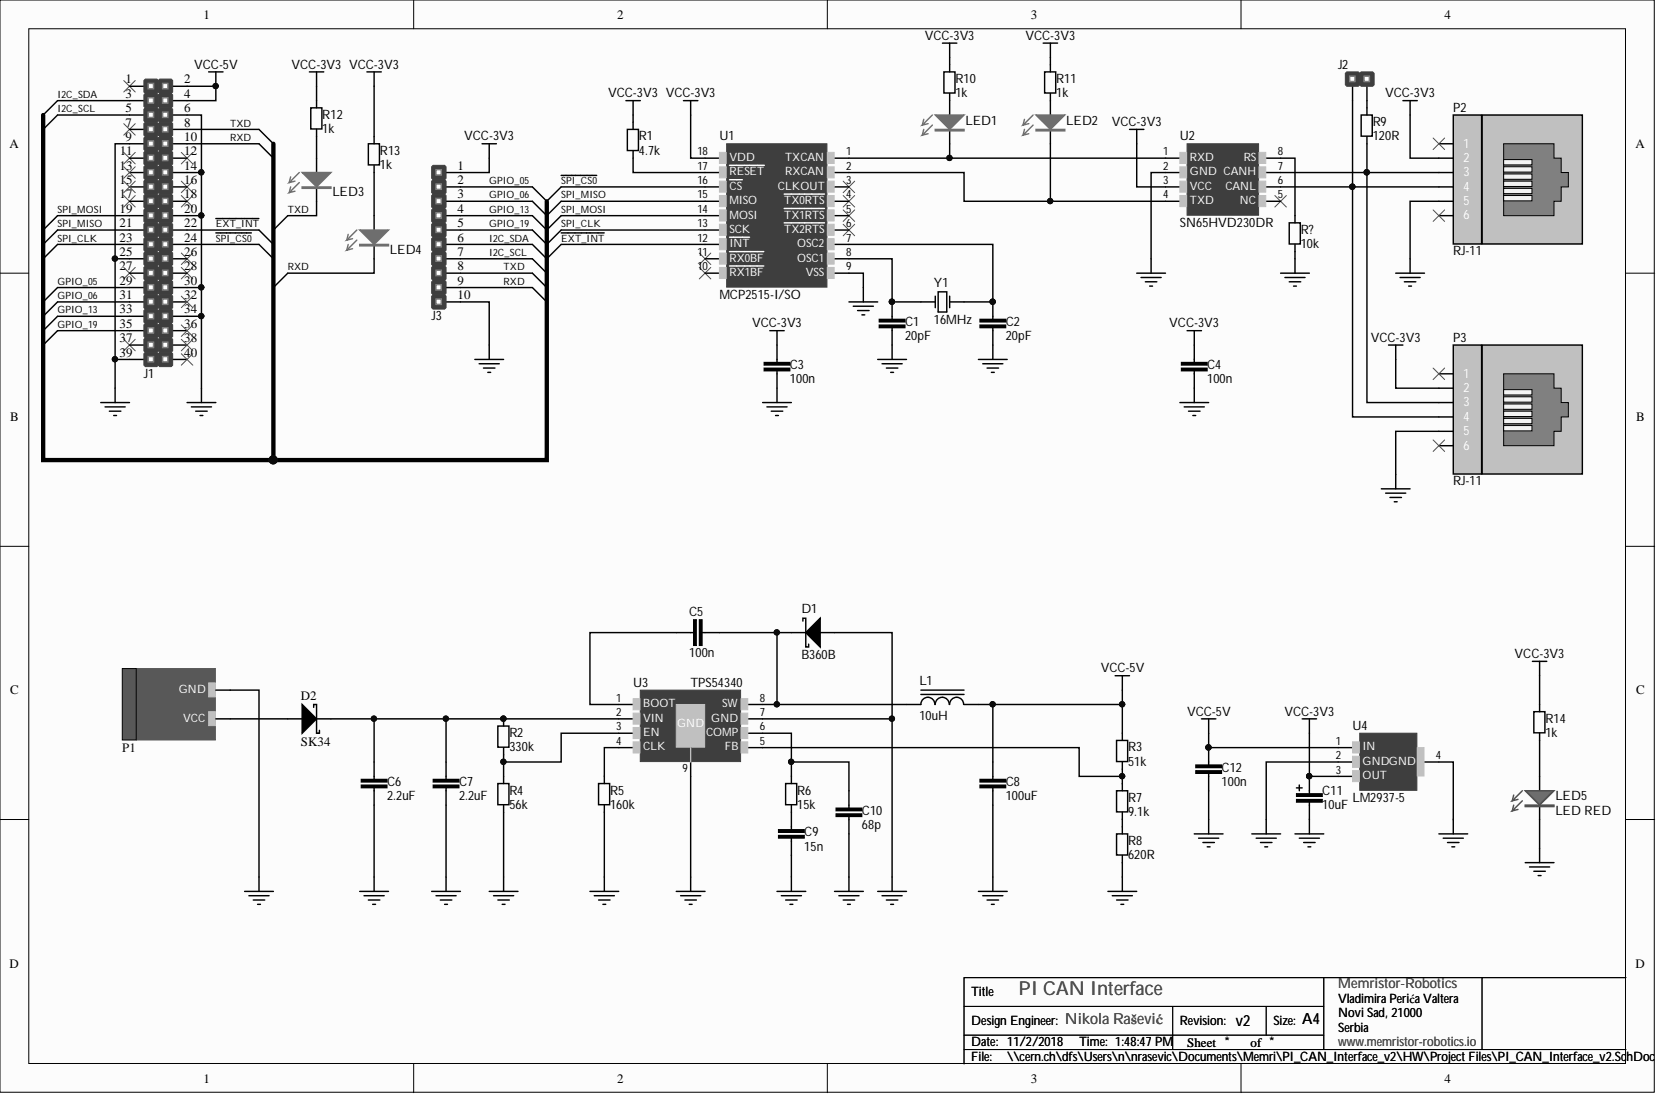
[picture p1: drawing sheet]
<svg xmlns="http://www.w3.org/2000/svg" width="292mm" height="193mm" viewBox="0 0 292 193" stroke-linecap="round" stroke-linejoin="round" font-family="sans-serif">
<defs><g id="words">
<text font-size="3.4" fill="#4c4c4c" x="179.7" y="175.6">PI CAN Interface</text>
<text font-size="2.7" fill="#4c4c4c" x="187.8" y="180.6">Nikola Rašević</text>
<g font-size="2.7">
<text x="218" y="180.9">v2</text>
<text x="229.7" y="180.6">A4</text>
</g>
<text font-size="2.5" fill="#4c4c4c" x="236" y="174.3">Memristor-Robotics</text>
<g font-size="2.3">
<text x="35.9" y="3.3">1</text>
<text x="108.9" y="3.3">2</text>
<text x="181.8" y="3.3">3</text>
<text x="254.8" y="3.3">4</text>
<text x="163.1" y="7">VCC-3V3</text>
<text x="180.9" y="7">VCC-3V3</text>
<text x="22.2" y="14.7">1</text>
<text x="22.2" y="17.2">3</text>
<text x="32.5" y="14.7">2</text>
<text x="32.5" y="17.2">4</text>
<text x="34.3" y="12.1">VCC-5V</text>
<text x="51.4" y="12.1">VCC-3V3 VCC-3V3</text>
<text x="107.3" y="17.2">VCC-3V3 VCC-3V3</text>
<text x="168.5" y="14.6">R10</text>
<text x="168.5" y="17.2">1k</text>
<text x="186.3" y="14.6">R11</text>
<text x="186.3" y="17.2">1k</text>
<text x="236" y="12.1">J2</text>
<text x="244.3" y="17.2">VCC-3V3</text>
<text x="22.2" y="19.8">5</text>
<text x="22.2" y="22.3">7</text>
<text x="32.5" y="19.8">6</text>
<text x="32.5" y="22.3">8</text>
<text x="56.9" y="21">R12</text>
<text x="56.9" y="23.5">1k</text>
<text x="170.3" y="22">LED1</text>
<text x="188.1" y="22">LED2</text>
<text x="196.1" y="22.2">VCC-3V3</text>
<text x="242.1" y="22.2">R9</text>
<text x="256.3" y="19.7">P2</text>
<text x="1.7" y="26.1">A</text>
<text x="21.1" y="29.9">13</text>
<text x="21.2" y="27.4">11</text>
<text x="22.2" y="24.9">9</text>
<text x="32.5" y="24.9">10</text>
<text x="32.5" y="27.4">12</text>
<text x="32.5" y="29.9">14</text>
<text x="67" y="27.3">R13</text>
<text x="67" y="29.8">1k</text>
<text x="80.7" y="29.9">1</text>
<text x="81.9" y="24.8">VCC-3V3</text>
<text x="112.7" y="24.8">R1</text>
<text x="112.7" y="27.3">4.7k</text>
<text x="126.9" y="24.8">U1</text>
<text x="208.1" y="24.8">U2</text>
<text x="242.1" y="24.8">120R</text>
<text x="288.5" y="26.1">A</text>
<text x="21.1" y="32.5">15</text>
<text x="21.1" y="35">17</text>
<text x="32.5" y="32.5">16</text>
<text x="32.5" y="35">18</text>
<text x="58.6" y="34.7">LED3</text>
<text x="80.7" y="32.5">2</text>
<text x="80.7" y="35">3</text>
<text x="21.1" y="37.5">19</text>
<text x="21.1" y="40.1">21</text>
<text x="32.5" y="37.5">20</text>
<text x="32.5" y="40.1">22</text>
<text x="80.7" y="37.5">4</text>
<text x="80.7" y="40.1">5</text>
<text x="208.1" y="40">SN65HVD230DR</text>
<text x="229.4" y="41.3">R?</text>
<text x="21.1" y="45.1">25</text>
<text x="21.1" y="47.7">27</text>
<text x="21.1" y="42.6">23</text>
<text x="32.5" y="45.1">26</text>
<text x="32.5" y="47.7">28</text>
<text x="32.5" y="42.6">24</text>
<text x="68.8" y="44.8">LED4</text>
<text x="80.7" y="42.6">6</text>
<text x="80.7" y="45.1">7</text>
<text x="80.7" y="47.7">8</text>
<text x="229.4" y="43.8">10k</text>
<text x="256.3" y="45.1">RJ-11</text>
<text x="21.1" y="50.2">29</text>
<text x="21.1" y="52.7">31</text>
<text x="32.5" y="50.2">30</text>
<text x="32.5" y="52.7">32</text>
<text x="80.7" y="50.2">9</text>
<text x="80.7" y="52.7">10</text>
<text x="126.9" y="52.7">MCP2515-I/SO</text>
<text x="164.7" y="50.6">Y1</text>
<text x="21.1" y="55.3">33</text>
<text x="21.1" y="57.8">35</text>
<text x="32.5" y="55.3">34</text>
<text x="32.5" y="57.8">36</text>
<text x="76.1" y="56.5">J3</text>
<text x="132.7" y="57.7">VCC-3V3</text>
<text x="159.6" y="57.5">C1</text>
<text x="164.7" y="57.2">16MHz</text>
<text x="177.4" y="57.5">C2</text>
<text x="206.3" y="57.7">VCC-3V3</text>
<text x="21.1" y="60.4">37</text>
<text x="21.1" y="62.9">39</text>
<text x="32.5" y="60.4">38</text>
<text x="32.5" y="62.9">40</text>
<text x="139.3" y="65.1">C3</text>
<text x="159.6" y="60">20pF</text>
<text x="177.4" y="60">20pF</text>
<text x="212.9" y="65.1">C4</text>
<text x="241.8" y="60.3">VCC-3V3</text>
<text x="256.3" y="60.3">P3</text>
<text x="25.4" y="66.6">J1</text>
<text x="139.3" y="67.6">100n</text>
<text x="212.9" y="67.6">100n</text>
<text x="1.8" y="74.3">B</text>
<text x="288.6" y="74.3">B</text>
<text x="256.3" y="85.6">RJ-11</text>
<text x="121.6" y="108.7">C5</text>
<text x="141.4" y="108.2">D1</text>
<text x="121.6" y="115.8">100n</text>
<text x="194.2" y="118.6">VCC-5V</text>
<text x="267.2" y="116.1">VCC-3V3</text>
<text x="1.8" y="122.5">C</text>
<text x="53" y="123.5">D2</text>
<text x="111.7" y="121.1">U3</text>
<text x="121.8" y="121.1">TPS54340</text>
<text x="162.2" y="120.9">L1</text>
<text x="288.6" y="122.5">C</text>
<text x="89.8" y="130">R2</text>
<text x="162.2" y="127">10uH</text>
<text x="209.4" y="126.2">VCC-5V</text>
<text x="226.6" y="126.2">VCC-3V3</text>
<text x="238.6" y="128.7">U4</text>
<text x="272.6" y="127.5">R14</text>
<text x="272.6" y="130">1k</text>
<text x="89.8" y="132.5">330k</text>
<text x="199" y="132.5">R3</text>
<text x="199" y="135.1">51k</text>
<text x="215.5" y="136.1">C12</text>
<text x="68.3" y="138.6">C6</text>
<text x="68.3" y="141.2">2.2uF</text>
<text x="81" y="138.6">C7</text>
<text x="81" y="141.2">2.2uF</text>
<text x="89.8" y="140.2">R4</text>
<text x="89.8" y="142.7">56k</text>
<text x="107.6" y="140.2">R5</text>
<text x="107.6" y="142.7">160k</text>
<text x="140.6" y="140.2">R6</text>
<text x="140.6" y="142.7">15k</text>
<text x="152" y="143.7">C10</text>
<text x="177.4" y="138.6">C8</text>
<text x="177.4" y="141.2">100uF</text>
<text x="199" y="141.4">R7</text>
<text x="199" y="144">9.1k</text>
<text x="215.5" y="138.6">100n</text>
<text x="233.2" y="140.2">C11</text>
<text x="233.2" y="142.7">10uF</text>
<text x="238.6" y="141.4">LM2937-5</text>
<text x="274.4" y="141.2">LED5</text>
<text x="274.4" y="143.7">LED RED</text>
<text x="141.9" y="147.5">C9</text>
<text x="152" y="146.2">68p</text>
<text x="199" y="149">R8</text>
<text x="141.9" y="150">15n</text>
<text x="199" y="151.6">620R</text>
<text x="1.7" y="170.7">D</text>
<text x="288.5" y="170.7">D</text>
<text x="171.3" y="175.7">Title</text>
<text x="236" y="176.9">Vladimira Perića Valtera</text>
<text x="236" y="179.5">Novi Sad, 21000</text>
<text x="171.3" y="184.5">Date: 11/2/2018</text>
<text x="171.3" y="180.7">Design Engineer:</text>
<text x="190.4" y="184.5">Time: 1:48:47 PM</text>
<text x="208.1" y="180.7">Revision:</text>
<text x="209.4" y="184.6">Sheet **</text>
<text x="209.4" y="184.6">Sheet</text>
<text x="220.6" y="184.6">of **</text>
<text x="220.6" y="184.6">of</text>
<text x="224.6" y="180.7">Size:</text>
<text x="236" y="182">Serbia</text>
<text x="35.9" y="191">1</text>
<text x="108.9" y="191">2</text>
<text x="171.3" y="187.1">File:</text>
<text x="177.7" y="187.1">\\cern.ch\dfs\Users\n\nrasevic\Documents\Memri\PI_CAN_Interface_v2\HW\Project Files\PI_CAN_Interface_v2.SchDoc</text>
<text x="181.8" y="191">3</text>
<text x="254.8" y="191">4</text>
</g>
<g font-size="2.3" fill="#fefefe">
<text x="258.1" y="26">1</text>
<text x="258.1" y="28.6">2</text>
<text x="258.1" y="31.1">3</text>
<text x="258.1" y="33.6">4</text>
<text x="258.1" y="36.2">5</text>
<text x="258.1" y="38.7">6</text>
<text x="258.1" y="66.6">1</text>
<text x="258.1" y="69.1">2</text>
<text x="258.1" y="71.7">3</text>
<text x="258.1" y="74.2">4</text>
<text x="258.1" y="76.8">5</text>
<text x="258.1" y="79.3">6</text>
</g>
<g font-size="2.3" fill="#010101">
<text x="141.4" y="116.3">B360B</text>
<text x="53" y="131.6">SK34</text>
</g>
<text font-size="2.3" fill="#0e0e0e" x="21.6" y="132.6">P1</text>
<text font-size="2.3" fill="#4c4c4c" x="236" y="184.5">www.memristor-robotics.io</text>
<g font-size="2">
<text x="123" y="27.4">18</text>
<text x="123" y="29.9">17</text>
<text x="149.2" y="29.9">2</text>
<text x="149.2" y="27.4">1</text>
<text x="205.2" y="27.4">1</text>
<text x="205.2" y="29.9">2</text>
<text x="225.4" y="29.9">7</text>
<text x="225.4" y="27.4">8</text>
<text x="123" y="32.5">16</text>
<text x="123" y="35">15</text>
<text x="149.2" y="35">4</text>
<text x="149.2" y="32.5">3</text>
<text x="205.2" y="32.5">3</text>
<text x="205.2" y="35">4</text>
<text x="225.4" y="32.5">6</text>
<text x="225.4" y="35">5</text>
<text x="123" y="37.5">14</text>
<text x="123" y="40.1">13</text>
<text x="149.2" y="40.1">6</text>
<text x="149.2" y="37.5">5</text>
<text x="123" y="42.6">12</text>
<text x="123" y="45.1">11</text>
<text x="123" y="47.7">10</text>
<text x="149.2" y="45.1">8</text>
<text x="149.2" y="42.6">7</text>
<text x="149.2" y="47.7">9</text>
<text x="108.7" y="123.8">1</text>
<text x="134" y="123.8">8</text>
<text x="108.7" y="131.4">4</text>
<text x="108.7" y="128.8">3</text>
<text x="108.7" y="126.3">2</text>
<text x="134" y="126.3">7</text>
<text x="134" y="128.8">6</text>
<text x="134" y="131.4">5</text>
<text x="235.6" y="131.4">1</text>
<text x="120.4" y="136.2">9</text>
<text x="235.6" y="133.9">2</text>
<text x="235.6" y="136.4">3</text>
<text x="253.3" y="133.9">4</text>
</g>
<g font-size="2" fill="#fefefe">
<text x="128.7" y="28.4">VDD</text>
<text x="138.5" y="28.4">TXCAN</text>
<text x="209.9" y="28.4">RXD</text>
<text x="219.4" y="28.4">RS</text>
<text x="128.7" y="30.9">RESET</text>
<text x="128.7" y="33.5">CS</text>
<text x="137.2" y="33.5">CLKOUT</text>
<text x="138.5" y="30.9">RXCAN</text>
<text x="209.9" y="30.9">GND CANH</text>
<text x="209.9" y="33.5">VCC</text>
<text x="216.2" y="33.5">CANL</text>
<text x="128.7" y="36">MISO</text>
<text x="128.7" y="38.5">MOSI</text>
<text x="128.7" y="41.1">SCK</text>
<text x="138.3" y="41.1">TX2RTS</text>
<text x="138.3" y="38.5">TX1RTS</text>
<text x="138.3" y="36">TX0RTS</text>
<text x="209.9" y="36">TXD</text>
<text x="218.7" y="36">NC</text>
<text x="128.7" y="43.6">INT</text>
<text x="128.7" y="46.2">RX0BF</text>
<text x="140.6" y="46.2">OSC1</text>
<text x="140.6" y="43.6">OSC2</text>
<text x="128.7" y="48.7">RX1BF</text>
<text x="142.1" y="48.7">VSS</text>
<text x="31.6" y="122.2">GND</text>
<text x="113.4" y="124.8">BOOT</text>
<text x="127.4" y="124.8">SW</text>
<text x="32.3" y="127.3">VCC</text>
<text x="113.4" y="129.8">EN</text>
<text x="113.4" y="127.3">VIN</text>
<text x="119.5" y="128.3">GND</text>
<text x="124.5" y="129.8">COMP</text>
<text x="125.5" y="127.3">GND</text>
<text x="113.4" y="132.4">CLK</text>
<text x="127.8" y="132.4">FB</text>
<text x="240.4" y="132.4">IN</text>
<text x="240.4" y="134.9">GNDGND</text>
<text x="240.4" y="137.5">OUT</text>
</g>
<g font-size="1.8">
<text x="10.2" y="17.2">I2C_SDA</text>
<text x="10.2" y="19.8">I2C_SCL</text>
<text x="40.6" y="22.3">TXD</text>
<text x="40.6" y="24.9">RXD</text>
<text x="86.3" y="32.5">GPIO_05</text>
<text x="86.3" y="35">GPIO_06</text>
<text x="99" y="32.5">SPI_CS0</text>
<text x="99" y="35">SPI_MISO</text>
<text x="10.2" y="40.1">SPI_MISO</text>
<text x="10.2" y="37.5">SPI_MOSI</text>
<text x="38.1" y="40.1">EXT_INT</text>
<text x="50.8" y="37.5">TXD</text>
<text x="86.3" y="37.5">GPIO_13</text>
<text x="86.3" y="40.1">GPIO_19</text>
<text x="99" y="37.5">SPI_MOSI</text>
<text x="99" y="40.1">SPI_CLK</text>
<text x="10.2" y="42.6">SPI_CLK</text>
<text x="38.1" y="42.6">SPI_CS0</text>
<text x="50.8" y="47.7">RXD</text>
<text x="86.3" y="42.6">I2C_SDA</text>
<text x="86.3" y="45.1">I2C_SCL</text>
<text x="88.8" y="47.7">TXD</text>
<text x="99" y="42.6">EXT_INT</text>
<text x="10.2" y="50.2">GPIO_05</text>
<text x="10.2" y="52.7">GPIO_06</text>
<text x="88.8" y="50.2">RXD</text>
<text x="10.2" y="55.3">GPIO_13</text>
<text x="10.2" y="57.8">GPIO_19</text>
</g>
</g></defs>
<g fill="#fcfcfc" stroke="#000" stroke-width=".18">
<path d="M0 0h291.8v192.7h-291.8z"/>
<path d="M5.1 5.1h281.6v182.5h-281.6z"/>
</g>
<g fill="none" stroke="#000" stroke-width=".18">
<path d="M73 0v5.1M145.9 0v5.1M218.9 0v5.1M0 48.2h5.1M286.8 48.2h5.1M0 96.4h5.1M286.8 96.4h5.1M172.8 138.5h4.6v.5h-4.6zM172.8 137.5h4.6v.5h-4.6zM0 144.6h5.1M286.8 144.6h5.1M170 177.5h63.5"/>
<path d="M206.8 177.5v7.6M223.3 177.5v5.1M233.5 172.4v12.7M261.4 172.4h-91.4v15.3M286.8 172.4h-25.4v12.7M73 187.7v5M145.9 187.7v5M170 185.1h116.8M170 182.6h63.5M218.9 187.7v5"/>
</g>
<g fill="none" stroke="#4c4c4c" stroke-width=".18">
<path d="M21.8 14.2l2.1 2M23.9 14.2l-2.1 2M21.8 34.5l2.1 2M21.8 26.9l2.1 2M23.9 34.5l-2.1 2M23.9 26.9l-2.1 2M148.7 39.6l2.1 2M148.7 37l2.1 2.1M148.7 34.5l2.1 2M148.7 32l2.1 2M150.8 39.6l-2.1 2M150.8 37l-2.1 2.1"/>
<path d="M150.8 34.5l-2.1 2M150.8 32l-2.1 2M224.9 34.5l2 2M226.9 34.5l-2 2M21.8 47.2l2.1 2M21.8 59.9l2.1 2M23.9 47.2l-2.1 2M23.9 59.9l-2.1 2M32 47.2l2 2M34 47.2l-2 2M123.3 44.6l2.1 2.1M123.3 47.2l2.1 2"/>
<path d="M125.4 44.6l-2.1 2.1M125.4 47.2l-2.1 2"/>
</g>
<g fill="none" stroke="#000" stroke-width=".25">
<path d="M10.2 38l-2.6 2.6M38.1 38.5h7.6M99 30.9h6.3M99 33l-2.6 2.5M99 35.5l-2.6 2.5M99 38l-2.6 2.6M110.7 22.8h1.9v3.8h-1.9zM111.7 21.6v1.2M111.7 26.6v1.3M199.2 22.8h2.6M200.5 22.8v2.6M10.2 40.6l-2.6 2.5"/>
<path d="M10.2 43.1l-2.6 2.5M38.1 41.1h6.2M45.7 43.1l2.5 2.5M45.7 40.6l2.5 2.5M99 41.1h7.6M99 40.6l-2.6 2.5M99 43.1l-2.6 2.5M200.5 48.2h5.1M201.3 48.9h3.5M202 49.7h2.1M202.8 50.5h.5M203 45.6v2.6"/>
<path d="M17.8 71h5M18.5 71.8h3.6M19.3 72.5h2M20.1 73.3h.5M20.3 68.5v2.5M33 71h5.1M33.8 71.8h3.5M34.5 72.5h2M35.3 73.3h.5M35.5 68.5v2.5M154.8 63.4h5.1M155.6 64.2h3.5"/>
<path d="M156.3 64.9h2.1M157.1 65.7h.5M157.4 60.9v2.5M172.6 63.4h5.1M173.3 64.2h3.6M174.1 64.9h2M174.9 65.7h.5M175.1 60.9v2.5M87.8 128.1h2v3.7h-2zM87.8 138.2h2v3.7h-2zM88.8 126.8v1.3M88.8 131.9v1.2"/>
<path d="M88.8 136.9v1.3M105.6 138.2h1.9v3.7h-1.9zM106.6 136.9v1.3M175.1 134.4v3.1M175.1 139v3M43.1 157.2h5.1M43.9 158h3.6M44.7 158.8h2M45.4 159.5h.5M45.7 154.7v2.5M63.5 157.2h5M64.2 158h3.6"/>
<path d="M65 158.8h2M65.7 159.5h.5M66 154.7v2.5M76.1 157.2h5.1M76.9 158h3.6M77.7 158.8h2M78.4 159.5h.5M78.7 154.7v2.5M86.3 157.2h5.1M87.1 158h3.5M87.8 158.8h2M88.6 159.5h.5"/>
<path d="M88.8 142v1.3M88.8 154.7v2.5M104.1 157.2h5M104.8 158h3.6M105.6 158.8h2M106.3 159.5h.6M106.6 142v1.3M106.6 154.7v2.5M119.3 157.2h5.1M120 158h3.6M120.8 158.8h2M121.6 159.5h.5"/>
<path d="M121.8 154.7v2.5M137.1 157.2h5M137.8 158h3.6M138.6 158.8h2M139.3 159.5h.5M139.6 154.7v2.5M147.2 157.2h5.1M148 158h3.5M148.7 158.8h2.1M149.5 159.5h.5M149.7 154.7v2.5M154.8 157.2h5.1"/>
<path d="M155.6 158h3.5M156.3 158.8h2.1M157.1 159.5h.5M157.4 154.7v2.5M172.6 157.2h5.1M173.3 158h3.6M174.1 158.8h2M174.9 159.5h.5M175.1 154.7v2.5M195.4 157.2h5.1M196.2 158h3.5M197 158.8h2"/>
<path d="M197.7 159.5h.5M198 154.7v2.5"/>
</g>
<circle cx="88.8" cy="126.8" r=".47" fill="#0e0e0e" stroke="#0e0e0e" stroke-width=".18"/>
<g fill="#000">
<path d="M172.8 138.5h4.6v.5h-4.6z" fill-rule="evenodd"/>
<path d="M172.8 137.5h4.6v.5h-4.6z" fill-rule="evenodd"/>
</g>
<path d="M261.4 20.3h17.7v22.7h-17.7z" fill="#c0c0c0" stroke="#000" stroke-width=".25"/>
<path d="M265.2 25.4h8.9v2.5h1.3v2.5h1.2v2.6h-1.2v2.5h-1.3v2.5h-8.9z" fill-rule="evenodd" fill="#808080"/>
<path d="M265.2 25.4h8.9v2.5h1.3v2.5h1.2v2.6h-1.2v2.5h-1.3v2.5h-8.9z" fill="none" stroke="#000" stroke-width=".18"/>
<path d="M256.3 20.3h5v22.7h-5z" fill="#c0c0c0" stroke="#000" stroke-width=".25"/>
<path d="M253.8 25.4h2.5M253.8 27.9h2.5M253.8 30.4h2.5M253.8 33h2.5M253.8 35.5h2.5M253.8 38h2.5" fill="none" stroke="#000" stroke-width=".25"/>
<g fill="#f5f5f5" stroke="#000" stroke-width=".18">
<path d="M265.2 34.5h5v.9h-5z"/>
<path d="M265.2 33.2h5v1h-5z"/>
<path d="M265.2 29.4h5v1h-5z"/>
<path d="M265.2 32h5v.9h-5z"/>
<path d="M265.2 30.7h5v.9h-5z"/>
<path d="M265.2 28.2h5v.9h-5z"/>
</g>
<path d="M238.6 15.2v2.6M241.1 19v1.3M247.5 17.8h2.5M248.7 17.8v2.5M240.1 20.3h2v3.7h-2zM241.1 24.1v1.3M246.2 48.2h5.1M246.9 48.9h3.6M247.7 49.7h2M248.5 50.5h.5M248.7 45.6v2.6" fill="none" stroke="#000" stroke-width=".25"/>
<path d="M237.3 12.9l.3-.2h2l.2 .2v2.1l-.2 .2h-2l-.3-.2z" fill-rule="evenodd" fill="#3e3e3e"/>
<path d="M237.3 12.9l.3-.2h2l.2 .2v2.1l-.2 .2h-2l-.3-.2z" fill="none" stroke="#3e3e3e" stroke-width=".18"/>
<path d="M238.1 13.4h.9v1h-.9z" fill="#fefefe" stroke="#808080" stroke-width=".25"/>
<path d="M241.1 15.2v2.6" fill="none" stroke="#000" stroke-width=".25"/>
<path d="M239.8 12.9l.3-.2h2l.3 .2v2.1l-.3 .2h-2l-.3-.2z" fill-rule="evenodd" fill="#3e3e3e"/>
<path d="M239.8 12.9l.3-.2h2l.3 .2v2.1l-.3 .2h-2l-.3-.2z" fill="none" stroke="#3e3e3e" stroke-width=".18"/>
<path d="M240.6 13.4h.9v1h-.9z" fill="#fefefe" stroke="#808080" stroke-width=".25"/>
<path d="M261.4 60.9h17.7v22.7h-17.7z" fill="#c0c0c0" stroke="#000" stroke-width=".25"/>
<path d="M265.2 65.9h8.9v2.6h1.3v2.5h1.2v2.5h-1.2v2.6h-1.3v2.5h-8.9z" fill-rule="evenodd" fill="#808080"/>
<path d="M265.2 65.9h8.9v2.6h1.3v2.5h1.2v2.5h-1.2v2.6h-1.3v2.5h-8.9z" fill="none" stroke="#000" stroke-width=".18"/>
<path d="M256.3 60.9h5v22.7h-5z" fill="#c0c0c0" stroke="#000" stroke-width=".25"/>
<path d="M253.8 65.9h2.5M253.8 68.5h2.5M253.8 71h2.5M253.8 73.5h2.5M253.8 76.1h2.5M253.8 78.6h2.5" fill="none" stroke="#000" stroke-width=".25"/>
<g fill="#f5f5f5" stroke="#000" stroke-width=".18">
<path d="M265.2 75.1h5v.9h-5z"/>
<path d="M265.2 73.8h5v.9h-5z"/>
<path d="M265.2 70h5v.9h-5z"/>
<path d="M265.2 72.5h5v1h-5z"/>
<path d="M265.2 71.3h5v.9h-5z"/>
<path d="M265.2 68.7h5v1h-5z"/>
</g>
<g fill="none" stroke="#000" stroke-width=".25">
<path d="M36.8 12.7h2.5M38.1 12.7v2.5M157.4 53.3v3M157.4 57.8v3.1M175.1 53.3v3M175.1 57.8v3.1M244.9 60.9h2.6M246.2 60.9v2.5M243.6 86.2h5.1M244.4 87h3.6M245.2 87.7h2M245.9 88.5h.5"/>
<path d="M246.2 83.7v2.5M119.3 111.6h3M123.9 111.6h3M196.7 119.2h2.5M198 119.2v2.5M109.1 131.9h2.6M109.1 129.3h2.6M109.1 126.8h2.6M109.1 124.3h2.6M121.8 131.9v5M132 131.9h2.5M132 129.3h2.5"/>
<path d="M132 126.8h2.5M132 124.3h2.5M149.7 139.5v3M139.6 143.3v3M139.6 147.8v3.1M149.7 144v3.1"/>
</g>
<path d="M112.9 121.7h17.7v12.6h-17.7z" fill="#3e3e3e" stroke="#3e3e3e" stroke-width=".18"/>
<g fill="#c0c0c0" stroke="#c0c0c0" stroke-width=".18">
<path d="M119.3 124.3h5v7.5h-5z"/>
<path d="M111.7 130.9h1.2v1.9h-1.2z"/>
<path d="M111.7 128.3h1.2v2h-1.2z"/>
<path d="M111.7 125.8h1.2v1.9h-1.2z"/>
<path d="M111.7 123.2h1.2v2h-1.2z"/>
<path d="M130.7 123.2h1.2v2h-1.2z"/>
<path d="M130.7 125.8h1.2v1.9h-1.2z"/>
<path d="M130.7 128.3h1.2v2h-1.2z"/>
<path d="M130.7 130.9h1.2v1.9h-1.2z"/>
<path d="M36.8 125.5h1.2v2.5h-1.2z"/>
<path d="M36.8 120.5h1.2v2.4h-1.2z"/>
</g>
<path d="M121.8 131.9v2.5" fill="none" stroke="#c0c0c0" stroke-width=".25"/>
<path d="M21.8 21.8l2.1 2M23.9 21.8l-2.1 2M32 26.9l2 2M32 32l2 2M32 34.5l2 2M34 26.9l-2 2M34 32l-2 2M34 34.5l-2 2M32 44.6l2 2.1M34 44.6l-2 2.1" fill="none" stroke="#4c4c4c" stroke-width=".18"/>
<g fill="#0e0e0e" stroke="#0e0e0e" stroke-width=".18">
<circle cx="38" cy="15.2" r=".47"/>
<circle cx="175.1" cy="53.2" r=".47"/>
<circle cx="157.3" cy="53.2" r=".47"/>
</g>
<g fill="#000">
<path d="M155.1 57.3h4.5v.5h-4.5z" fill-rule="evenodd"/>
<path d="M155.1 56.3h4.5v.5h-4.5z" fill-rule="evenodd"/>
<path d="M172.8 57.3h4.6v.5h-4.6z" fill-rule="evenodd"/>
<path d="M172.8 56.3h4.6v.5h-4.6z" fill-rule="evenodd"/>
<path d="M122.3 109.3h.5v4.6h-.5z" fill-rule="evenodd"/>
<path d="M123.3 109.3h.6v4.6h-.6z" fill-rule="evenodd"/>
<path d="M137.3 147.3h4.6v.5h-4.6z" fill-rule="evenodd"/>
<path d="M137.3 146.3h4.6v.5h-4.6z" fill-rule="evenodd"/>
<path d="M147.5 143.5h4.5v.5h-4.5z" fill-rule="evenodd"/>
<path d="M147.5 142.5h4.5v.5h-4.5z" fill-rule="evenodd"/>
</g>
<path d="M155.1 57.3h4.5v.5h-4.5zM155.1 56.3h4.5v.5h-4.5zM172.8 57.3h4.6v.5h-4.6zM172.8 56.3h4.6v.5h-4.6zM122.3 109.3h.5v4.6h-.5zM123.3 109.3h.6v4.6h-.6zM137.3 147.3h4.6v.5h-4.6zM137.3 146.3h4.6v.5h-4.6zM147.5 143.5h4.5v.5h-4.5zM147.5 142.5h4.5v.5h-4.5z" fill="none" stroke="#000" stroke-width=".18"/>
<path d="M24.1 117.9h13.9v12.6h-13.9z" fill="#585858" stroke="#585858" stroke-width=".18"/>
<path d="M21.6 117.9h2.4v12.6h-2.4z" fill="#585858" stroke="#000" stroke-width=".18"/>
<g fill="none" stroke="#000" stroke-width=".25">
<path d="M22.8 45.6h2.6M22.8 48.2h2.6M22.8 50.7h2.6M22.8 53.3h2.6M22.8 55.8h2.6M22.8 58.3h2.6M30.5 45.6h2.5M30.5 48.2h2.5M30.5 50.7h2.5M30.5 53.3h2.5M30.5 55.8h2.5M30.5 58.3h2.5"/>
<path d="M22.8 60.9h2.6M22.8 63.4h2.6M30.5 60.9h2.5M30.5 63.4h2.5M38.1 126.8h2.5M38.1 121.7h2.5"/>
</g>
<path d="M25.4 44.6l.2-.2h2.1l.2 .2v2.1l-.2 .2h-2.1l-.2-.2z" fill-rule="evenodd" fill="#3e3e3e"/>
<path d="M25.4 44.6l.2-.2h2.1l.2 .2v2.1l-.2 .2h-2.1l-.2-.2z" fill="none" stroke="#3e3e3e" stroke-width=".18"/>
<path d="M25.4 47.2l.2-.3h2.1l.2 .3v2l-.2 .3h-2.1l-.2-.3z" fill-rule="evenodd" fill="#3e3e3e"/>
<path d="M25.4 47.2l.2-.3h2.1l.2 .3v2l-.2 .3h-2.1l-.2-.3z" fill="none" stroke="#3e3e3e" stroke-width=".18"/>
<g fill="#fefefe" stroke="#808080" stroke-width=".25">
<path d="M26.1 45.1h1v1h-1z"/>
<path d="M26.1 47.7h1v.9h-1z"/>
</g>
<path d="M25.4 49.7l.2-.2h2.1l.2 .2v2l-.2 .3h-2.1l-.2-.3z" fill-rule="evenodd" fill="#3e3e3e"/>
<path d="M25.4 49.7l.2-.2h2.1l.2 .2v2l-.2 .3h-2.1l-.2-.3z" fill="none" stroke="#3e3e3e" stroke-width=".18"/>
<path d="M25.4 52.2l.2-.2h2.1l.2 .2v2.1l-.2 .2h-2.1l-.2-.2z" fill-rule="evenodd" fill="#3e3e3e"/>
<path d="M25.4 52.2l.2-.2h2.1l.2 .2v2.1l-.2 .2h-2.1l-.2-.2z" fill="none" stroke="#3e3e3e" stroke-width=".18"/>
<g fill="#fefefe" stroke="#808080" stroke-width=".25">
<path d="M26.1 50.2h1v1h-1z"/>
<path d="M26.1 52.7h1v1h-1z"/>
</g>
<path d="M25.4 54.8l.2-.3h2.1l.2 .3v2l-.2 .3h-2.1l-.2-.3z" fill-rule="evenodd" fill="#3e3e3e"/>
<path d="M25.4 54.8l.2-.3h2.1l.2 .3v2l-.2 .3h-2.1l-.2-.3z" fill="none" stroke="#3e3e3e" stroke-width=".18"/>
<path d="M25.4 57.3l.2-.2h2.1l.2 .2v2l-.2 .3h-2.1l-.2-.3z" fill-rule="evenodd" fill="#3e3e3e"/>
<path d="M25.4 57.3l.2-.2h2.1l.2 .2v2l-.2 .3h-2.1l-.2-.3z" fill="none" stroke="#3e3e3e" stroke-width=".18"/>
<g fill="#fefefe" stroke="#808080" stroke-width=".25">
<path d="M26.1 55.3h1v.9h-1z"/>
<path d="M26.1 57.8h1v1h-1z"/>
</g>
<path d="M25.4 59.9l.2-.3h2.1l.2 .3v2l-.2 .2h-2.1l-.2-.2z" fill-rule="evenodd" fill="#3e3e3e"/>
<path d="M25.4 59.9l.2-.3h2.1l.2 .3v2l-.2 .2h-2.1l-.2-.2z" fill="none" stroke="#3e3e3e" stroke-width=".18"/>
<path d="M25.4 62.4l.2-.3h2.1l.2 .3v2l-.2 .3h-2.1l-.2-.3z" fill-rule="evenodd" fill="#3e3e3e"/>
<path d="M25.4 62.4l.2-.3h2.1l.2 .3v2l-.2 .3h-2.1l-.2-.3z" fill="none" stroke="#3e3e3e" stroke-width=".18"/>
<g fill="#fefefe" stroke="#808080" stroke-width=".25">
<path d="M26.1 60.4h1v.9h-1z"/>
<path d="M26.1 62.9h1v.9h-1z"/>
</g>
<path d="M27.9 44.6l.3-.2h2l.3 .2v2.1l-.3 .2h-2l-.3-.2z" fill-rule="evenodd" fill="#3e3e3e"/>
<path d="M27.9 44.6l.3-.2h2l.3 .2v2.1l-.3 .2h-2l-.3-.2z" fill="none" stroke="#3e3e3e" stroke-width=".18"/>
<path d="M27.9 47.2l.3-.3h2l.3 .3v2l-.3 .3h-2l-.3-.3z" fill-rule="evenodd" fill="#3e3e3e"/>
<path d="M27.9 47.2l.3-.3h2l.3 .3v2l-.3 .3h-2l-.3-.3z" fill="none" stroke="#3e3e3e" stroke-width=".18"/>
<g fill="#fefefe" stroke="#808080" stroke-width=".25">
<path d="M28.7 45.1h.9v1h-.9z"/>
<path d="M28.7 47.7h.9v.9h-.9z"/>
</g>
<path d="M27.9 49.7l.3-.2h2l.3 .2v2l-.3 .3h-2l-.3-.3z" fill-rule="evenodd" fill="#3e3e3e"/>
<path d="M27.9 49.7l.3-.2h2l.3 .2v2l-.3 .3h-2l-.3-.3z" fill="none" stroke="#3e3e3e" stroke-width=".18"/>
<path d="M27.9 52.2l.3-.2h2l.3 .2v2.1l-.3 .2h-2l-.3-.2z" fill-rule="evenodd" fill="#3e3e3e"/>
<path d="M27.9 52.2l.3-.2h2l.3 .2v2.1l-.3 .2h-2l-.3-.2z" fill="none" stroke="#3e3e3e" stroke-width=".18"/>
<g fill="#fefefe" stroke="#808080" stroke-width=".25">
<path d="M28.7 50.2h.9v1h-.9z"/>
<path d="M28.7 52.7h.9v1h-.9z"/>
</g>
<path d="M27.9 54.8l.3-.3h2l.3 .3v2l-.3 .3h-2l-.3-.3z" fill-rule="evenodd" fill="#3e3e3e"/>
<path d="M27.9 54.8l.3-.3h2l.3 .3v2l-.3 .3h-2l-.3-.3z" fill="none" stroke="#3e3e3e" stroke-width=".18"/>
<path d="M27.9 57.3l.3-.2h2l.3 .2v2l-.3 .3h-2l-.3-.3z" fill-rule="evenodd" fill="#3e3e3e"/>
<path d="M27.9 57.3l.3-.2h2l.3 .2v2l-.3 .3h-2l-.3-.3z" fill="none" stroke="#3e3e3e" stroke-width=".18"/>
<g fill="#fefefe" stroke="#808080" stroke-width=".25">
<path d="M28.7 55.3h.9v.9h-.9z"/>
<path d="M28.7 57.8h.9v1h-.9z"/>
</g>
<path d="M27.9 59.9l.3-.3h2l.3 .3v2l-.3 .2h-2l-.3-.2z" fill-rule="evenodd" fill="#3e3e3e"/>
<path d="M27.9 59.9l.3-.3h2l.3 .3v2l-.3 .2h-2l-.3-.2z" fill="none" stroke="#3e3e3e" stroke-width=".18"/>
<path d="M27.9 62.4l.3-.3h2l.3 .3v2l-.3 .3h-2l-.3-.3z" fill-rule="evenodd" fill="#3e3e3e"/>
<path d="M27.9 62.4l.3-.3h2l.3 .3v2l-.3 .3h-2l-.3-.3z" fill="none" stroke="#3e3e3e" stroke-width=".18"/>
<g fill="#fefefe" stroke="#808080" stroke-width=".25">
<path d="M28.7 60.4h.9v.9h-.9z"/>
<path d="M28.7 62.9h.9v.9h-.9z"/>
</g>
<g fill="none" stroke="#000" stroke-width=".25">
<path d="M22.8 25.4h2.6M22.8 27.9h2.6M22.8 30.4h2.6M22.8 33h2.6M22.8 35.5h2.6M22.8 38h2.6M30.5 25.4h2.5M30.5 27.9h2.5M30.5 30.4h2.5M30.5 33h2.5M30.5 35.5h2.5M30.5 38h2.5"/>
<path d="M22.8 40.6h2.6M22.8 43.1h2.6M30.5 40.6h2.5M30.5 43.1h2.5"/>
</g>
<path d="M25.4 24.3l.2-.2h2.1l.2 .2v2.1l-.2 .2h-2.1l-.2-.2z" fill-rule="evenodd" fill="#3e3e3e"/>
<path d="M25.4 24.3l.2-.2h2.1l.2 .2v2.1l-.2 .2h-2.1l-.2-.2z" fill="none" stroke="#3e3e3e" stroke-width=".18"/>
<path d="M25.4 26.9l.2-.3h2.1l.2 .3v2l-.2 .3h-2.1l-.2-.3z" fill-rule="evenodd" fill="#3e3e3e"/>
<path d="M25.4 26.9l.2-.3h2.1l.2 .3v2l-.2 .3h-2.1l-.2-.3z" fill="none" stroke="#3e3e3e" stroke-width=".18"/>
<g fill="#fefefe" stroke="#808080" stroke-width=".25">
<path d="M26.1 24.9h1v.9h-1z"/>
<path d="M26.1 27.4h1v.9h-1z"/>
</g>
<path d="M25.4 29.4l.2-.2h2.1l.2 .2v2l-.2 .3h-2.1l-.2-.3z" fill-rule="evenodd" fill="#3e3e3e"/>
<path d="M25.4 29.4l.2-.2h2.1l.2 .2v2l-.2 .3h-2.1l-.2-.3z" fill="none" stroke="#3e3e3e" stroke-width=".18"/>
<path d="M25.4 32l.2-.3h2.1l.2 .3v2l-.2 .2h-2.1l-.2-.2z" fill-rule="evenodd" fill="#3e3e3e"/>
<path d="M25.4 32l.2-.3h2.1l.2 .3v2l-.2 .2h-2.1l-.2-.2z" fill="none" stroke="#3e3e3e" stroke-width=".18"/>
<g fill="#fefefe" stroke="#808080" stroke-width=".25">
<path d="M26.1 29.9h1v1h-1z"/>
<path d="M26.1 32.5h1v.9h-1z"/>
</g>
<path d="M25.4 34.5l.2-.3h2.1l.2 .3v2l-.2 .3h-2.1l-.2-.3z" fill-rule="evenodd" fill="#3e3e3e"/>
<path d="M25.4 34.5l.2-.3h2.1l.2 .3v2l-.2 .3h-2.1l-.2-.3z" fill="none" stroke="#3e3e3e" stroke-width=".18"/>
<path d="M25.4 37l.2-.2h2.1l.2 .2v2.1l-.2 .2h-2.1l-.2-.2z" fill-rule="evenodd" fill="#3e3e3e"/>
<path d="M25.4 37l.2-.2h2.1l.2 .2v2.1l-.2 .2h-2.1l-.2-.2z" fill="none" stroke="#3e3e3e" stroke-width=".18"/>
<g fill="#fefefe" stroke="#808080" stroke-width=".25">
<path d="M26.1 35h1v.9h-1z"/>
<path d="M26.1 37.5h1v1h-1z"/>
</g>
<path d="M25.4 39.6l.2-.3h2.1l.2 .3v2l-.2 .2h-2.1l-.2-.2z" fill-rule="evenodd" fill="#3e3e3e"/>
<path d="M25.4 39.6l.2-.3h2.1l.2 .3v2l-.2 .2h-2.1l-.2-.2z" fill="none" stroke="#3e3e3e" stroke-width=".18"/>
<path d="M25.4 42.1l.2-.3h2.1l.2 .3v2l-.2 .3h-2.1l-.2-.3z" fill-rule="evenodd" fill="#3e3e3e"/>
<path d="M25.4 42.1l.2-.3h2.1l.2 .3v2l-.2 .3h-2.1l-.2-.3z" fill="none" stroke="#3e3e3e" stroke-width=".18"/>
<g fill="#fefefe" stroke="#808080" stroke-width=".25">
<path d="M26.1 40.1h1v.9h-1z"/>
<path d="M26.1 42.6h1v.9h-1z"/>
</g>
<path d="M27.9 24.3l.3-.2h2l.3 .2v2.1l-.3 .2h-2l-.3-.2z" fill-rule="evenodd" fill="#3e3e3e"/>
<path d="M27.9 24.3l.3-.2h2l.3 .2v2.1l-.3 .2h-2l-.3-.2z" fill="none" stroke="#3e3e3e" stroke-width=".18"/>
<path d="M27.9 26.9l.3-.3h2l.3 .3v2l-.3 .3h-2l-.3-.3z" fill-rule="evenodd" fill="#3e3e3e"/>
<path d="M27.9 26.9l.3-.3h2l.3 .3v2l-.3 .3h-2l-.3-.3z" fill="none" stroke="#3e3e3e" stroke-width=".18"/>
<g fill="#fefefe" stroke="#808080" stroke-width=".25">
<path d="M28.7 24.9h.9v.9h-.9z"/>
<path d="M28.7 27.4h.9v.9h-.9z"/>
</g>
<path d="M27.9 29.4l.3-.2h2l.3 .2v2l-.3 .3h-2l-.3-.3z" fill-rule="evenodd" fill="#3e3e3e"/>
<path d="M27.9 29.4l.3-.2h2l.3 .2v2l-.3 .3h-2l-.3-.3z" fill="none" stroke="#3e3e3e" stroke-width=".18"/>
<path d="M27.9 32l.3-.3h2l.3 .3v2l-.3 .2h-2l-.3-.2z" fill-rule="evenodd" fill="#3e3e3e"/>
<path d="M27.9 32l.3-.3h2l.3 .3v2l-.3 .2h-2l-.3-.2z" fill="none" stroke="#3e3e3e" stroke-width=".18"/>
<g fill="#fefefe" stroke="#808080" stroke-width=".25">
<path d="M28.7 29.9h.9v1h-.9z"/>
<path d="M28.7 32.5h.9v.9h-.9z"/>
</g>
<path d="M27.9 34.5l.3-.3h2l.3 .3v2l-.3 .3h-2l-.3-.3z" fill-rule="evenodd" fill="#3e3e3e"/>
<path d="M27.9 34.5l.3-.3h2l.3 .3v2l-.3 .3h-2l-.3-.3z" fill="none" stroke="#3e3e3e" stroke-width=".18"/>
<path d="M27.9 37l.3-.2h2l.3 .2v2.1l-.3 .2h-2l-.3-.2z" fill-rule="evenodd" fill="#3e3e3e"/>
<path d="M27.9 37l.3-.2h2l.3 .2v2.1l-.3 .2h-2l-.3-.2z" fill="none" stroke="#3e3e3e" stroke-width=".18"/>
<g fill="#fefefe" stroke="#808080" stroke-width=".25">
<path d="M28.7 35h.9v.9h-.9z"/>
<path d="M28.7 37.5h.9v1h-.9z"/>
</g>
<path d="M27.9 39.6l.3-.3h2l.3 .3v2l-.3 .2h-2l-.3-.2z" fill-rule="evenodd" fill="#3e3e3e"/>
<path d="M27.9 39.6l.3-.3h2l.3 .3v2l-.3 .2h-2l-.3-.2z" fill="none" stroke="#3e3e3e" stroke-width=".18"/>
<path d="M27.9 42.1l.3-.3h2l.3 .3v2l-.3 .3h-2l-.3-.3z" fill-rule="evenodd" fill="#3e3e3e"/>
<path d="M27.9 42.1l.3-.3h2l.3 .3v2l-.3 .3h-2l-.3-.3z" fill="none" stroke="#3e3e3e" stroke-width=".18"/>
<g fill="#fefefe" stroke="#808080" stroke-width=".25">
<path d="M28.7 40.1h.9v.9h-.9z"/>
<path d="M28.7 42.6h.9v.9h-.9z"/>
</g>
<path d="M22.8 15.2h2.6M22.8 17.8h2.6M30.5 15.2h2.5M30.5 17.8h2.5M22.8 20.3h2.6M22.8 22.8h2.6M30.5 20.3h2.5M30.5 22.8h2.5" fill="none" stroke="#000" stroke-width=".25"/>
<path d="M25.4 14.2l.2-.3h2.1l.2 .3v2l-.2 .3h-2.1l-.2-.3z" fill-rule="evenodd" fill="#3e3e3e"/>
<path d="M25.4 14.2l.2-.3h2.1l.2 .3v2l-.2 .3h-2.1l-.2-.3z" fill="none" stroke="#3e3e3e" stroke-width=".18"/>
<path d="M25.4 16.7l.2-.2h2.1l.2 .2v2.1l-.2 .2h-2.1l-.2-.2z" fill-rule="evenodd" fill="#3e3e3e"/>
<path d="M25.4 16.7l.2-.2h2.1l.2 .2v2.1l-.2 .2h-2.1l-.2-.2z" fill="none" stroke="#3e3e3e" stroke-width=".18"/>
<g fill="#fefefe" stroke="#808080" stroke-width=".25">
<path d="M26.1 14.7h1v.9h-1z"/>
<path d="M26.1 17.2h1v1h-1z"/>
</g>
<path d="M25.4 19.3l.2-.3h2.1l.2 .3v2l-.2 .3h-2.1l-.2-.3z" fill-rule="evenodd" fill="#3e3e3e"/>
<path d="M25.4 19.3l.2-.3h2.1l.2 .3v2l-.2 .3h-2.1l-.2-.3z" fill="none" stroke="#3e3e3e" stroke-width=".18"/>
<path d="M25.4 21.8l.2-.2h2.1l.2 .2v2l-.2 .3h-2.1l-.2-.3z" fill-rule="evenodd" fill="#3e3e3e"/>
<path d="M25.4 21.8l.2-.2h2.1l.2 .2v2l-.2 .3h-2.1l-.2-.3z" fill="none" stroke="#3e3e3e" stroke-width=".18"/>
<g fill="#fefefe" stroke="#808080" stroke-width=".25">
<path d="M26.1 19.8h1v.9h-1z"/>
<path d="M26.1 22.3h1v1h-1z"/>
</g>
<path d="M27.9 14.2l.3-.3h2l.3 .3v2l-.3 .3h-2l-.3-.3z" fill-rule="evenodd" fill="#3e3e3e"/>
<path d="M27.9 14.2l.3-.3h2l.3 .3v2l-.3 .3h-2l-.3-.3z" fill="none" stroke="#3e3e3e" stroke-width=".18"/>
<path d="M27.9 16.7l.3-.2h2l.3 .2v2.1l-.3 .2h-2l-.3-.2z" fill-rule="evenodd" fill="#3e3e3e"/>
<path d="M27.9 16.7l.3-.2h2l.3 .2v2.1l-.3 .2h-2l-.3-.2z" fill="none" stroke="#3e3e3e" stroke-width=".18"/>
<g fill="#fefefe" stroke="#808080" stroke-width=".25">
<path d="M28.7 14.7h.9v.9h-.9z"/>
<path d="M28.7 17.2h.9v1h-.9z"/>
</g>
<path d="M27.9 19.3l.3-.3h2l.3 .3v2l-.3 .3h-2l-.3-.3z" fill-rule="evenodd" fill="#3e3e3e"/>
<path d="M27.9 19.3l.3-.3h2l.3 .3v2l-.3 .3h-2l-.3-.3z" fill="none" stroke="#3e3e3e" stroke-width=".18"/>
<path d="M27.9 21.8l.3-.2h2l.3 .2v2l-.3 .3h-2l-.3-.3z" fill-rule="evenodd" fill="#3e3e3e"/>
<path d="M27.9 21.8l.3-.2h2l.3 .2v2l-.3 .3h-2l-.3-.3z" fill="none" stroke="#3e3e3e" stroke-width=".18"/>
<g fill="#fefefe" stroke="#808080" stroke-width=".25">
<path d="M28.7 19.8h.9v.9h-.9z"/>
<path d="M28.7 22.3h.9v1h-.9z"/>
</g>
<path d="M78.7 38h2.5" fill="none" stroke="#000" stroke-width=".25"/>
<path d="M76.1 37l.3-.2h2l.3 .2v2.1l-.3 .2h-2l-.3-.2z" fill-rule="evenodd" fill="#3e3e3e"/>
<path d="M76.1 37l.3-.2h2l.3 .2v2.1l-.3 .2h-2l-.3-.2z" fill="none" stroke="#3e3e3e" stroke-width=".18"/>
<path d="M76.9 37.5h.9v1h-.9z" fill="#fefefe" stroke="#808080" stroke-width=".25"/>
<path d="M78.7 40.6h2.5" fill="none" stroke="#000" stroke-width=".25"/>
<path d="M76.1 39.6l.3-.3h2l.3 .3v2l-.3 .2h-2l-.3-.2z" fill-rule="evenodd" fill="#3e3e3e"/>
<path d="M76.1 39.6l.3-.3h2l.3 .3v2l-.3 .2h-2l-.3-.2z" fill="none" stroke="#3e3e3e" stroke-width=".18"/>
<path d="M76.9 40.1h.9v.9h-.9z" fill="#fefefe" stroke="#808080" stroke-width=".25"/>
<path d="M78.7 43.1h2.5" fill="none" stroke="#000" stroke-width=".25"/>
<path d="M76.1 42.1l.3-.3h2l.3 .3v2l-.3 .3h-2l-.3-.3z" fill-rule="evenodd" fill="#3e3e3e"/>
<path d="M76.1 42.1l.3-.3h2l.3 .3v2l-.3 .3h-2l-.3-.3z" fill="none" stroke="#3e3e3e" stroke-width=".18"/>
<path d="M76.9 42.6h.9v.9h-.9z" fill="#fefefe" stroke="#808080" stroke-width=".25"/>
<path d="M78.7 30.4h2.5" fill="none" stroke="#000" stroke-width=".25"/>
<path d="M76.1 29.4l.3-.2h2l.3 .2v2l-.3 .3h-2l-.3-.3z" fill-rule="evenodd" fill="#3e3e3e"/>
<path d="M76.1 29.4l.3-.2h2l.3 .2v2l-.3 .3h-2l-.3-.3z" fill="none" stroke="#3e3e3e" stroke-width=".18"/>
<path d="M76.9 29.9h.9v1h-.9z" fill="#fefefe" stroke="#808080" stroke-width=".25"/>
<path d="M78.7 33h2.5" fill="none" stroke="#000" stroke-width=".25"/>
<path d="M76.1 32l.3-.3h2l.3 .3v2l-.3 .2h-2l-.3-.2z" fill-rule="evenodd" fill="#3e3e3e"/>
<path d="M76.1 32l.3-.3h2l.3 .3v2l-.3 .2h-2l-.3-.2z" fill="none" stroke="#3e3e3e" stroke-width=".18"/>
<path d="M76.9 32.5h.9v.9h-.9z" fill="#fefefe" stroke="#808080" stroke-width=".25"/>
<path d="M78.7 35.5h2.5" fill="none" stroke="#000" stroke-width=".25"/>
<path d="M76.1 34.5l.3-.3h2l.3 .3v2l-.3 .3h-2l-.3-.3z" fill-rule="evenodd" fill="#3e3e3e"/>
<path d="M76.1 34.5l.3-.3h2l.3 .3v2l-.3 .3h-2l-.3-.3z" fill="none" stroke="#3e3e3e" stroke-width=".18"/>
<path d="M76.9 35h.9v.9h-.9z" fill="#fefefe" stroke="#808080" stroke-width=".25"/>
<path d="M78.7 45.6h2.5" fill="none" stroke="#000" stroke-width=".25"/>
<path d="M76.1 44.6l.3-.2h2l.3 .2v2.1l-.3 .2h-2l-.3-.2z" fill-rule="evenodd" fill="#3e3e3e"/>
<path d="M76.1 44.6l.3-.2h2l.3 .2v2.1l-.3 .2h-2l-.3-.2z" fill="none" stroke="#3e3e3e" stroke-width=".18"/>
<path d="M76.9 45.1h.9v1h-.9z" fill="#fefefe" stroke="#808080" stroke-width=".25"/>
<path d="M78.7 48.2h2.5" fill="none" stroke="#000" stroke-width=".25"/>
<path d="M76.1 47.2l.3-.3h2l.3 .3v2l-.3 .3h-2l-.3-.3z" fill-rule="evenodd" fill="#3e3e3e"/>
<path d="M76.1 47.2l.3-.3h2l.3 .3v2l-.3 .3h-2l-.3-.3z" fill="none" stroke="#3e3e3e" stroke-width=".18"/>
<path d="M76.9 47.7h.9v.9h-.9z" fill="#fefefe" stroke="#808080" stroke-width=".25"/>
<path d="M78.7 50.7h2.5" fill="none" stroke="#000" stroke-width=".25"/>
<path d="M76.1 49.7l.3-.2h2l.3 .2v2l-.3 .3h-2l-.3-.3z" fill-rule="evenodd" fill="#3e3e3e"/>
<path d="M76.1 49.7l.3-.2h2l.3 .2v2l-.3 .3h-2l-.3-.3z" fill="none" stroke="#3e3e3e" stroke-width=".18"/>
<path d="M76.9 50.2h.9v1h-.9z" fill="#fefefe" stroke="#808080" stroke-width=".25"/>
<path d="M78.7 53.3h2.5" fill="none" stroke="#000" stroke-width=".25"/>
<path d="M76.1 52.2l.3-.2h2l.3 .2v2.1l-.3 .2h-2l-.3-.2z" fill-rule="evenodd" fill="#3e3e3e"/>
<path d="M76.1 52.2l.3-.2h2l.3 .2v2.1l-.3 .2h-2l-.3-.2z" fill="none" stroke="#3e3e3e" stroke-width=".18"/>
<path d="M76.9 52.7h.9v1h-.9z" fill="#fefefe" stroke="#808080" stroke-width=".25"/>
<g fill="none" stroke="#000" stroke-width=".25">
<path d="M10.2 17.8l-2.6 2.5M10.2 20.3l-2.6 2.5M45.7 22.8l2.5 2.6M45.7 25.4l2.5 2.5M85 25.4h2.6M86.3 25.4v2.5M93.9 35.5l2.5 2.5M93.9 38l2.5 2.6M93.9 33l2.5 2.5M10.2 50.7l-2.6 2.6M10.2 53.3l-2.6 2.5M10.2 55.8l-2.6 2.5"/>
<path d="M10.2 58.3l-2.6 2.6M93.9 40.6l2.5 2.5M93.9 43.1l2.5 2.5M93.9 45.6l2.5 2.6M93.9 48.2l2.5 2.5M93.9 50.7l2.5 2.6M162.4 53.3h2.6M167.5 53.3h2.5M83.8 63.4h5M84.5 64.2h3.6M85.3 64.9h2M86 65.7h.5"/>
<path d="M86.3 60.9v2.5M139.6 111.6h2.5M141.6 109.6v-.6h.5v5.1h.5v-.5M142.1 111.6l2.6-2.6v5.1zM144.7 111.6h2.5M50.8 126.8h2.5M53.3 124.3l2.5 2.5-2.5 2.5zM55.3 124.8v-.5h.5v5h.5v-.5M55.8 126.8h2.6M211.9 126.8h2.6M213.2 126.8v2.5M213.2 131.9v3"/>
<path d="M213.2 136.4v3.1M228.7 139h1M229.2 138.5v1M229.7 126.8h2.5M231 126.8v2.5M231 136.9v3.1M236 131.9h2.6M236 134.4h2.6M236 136.9h2.6M251.3 134.4h2.5M271.6 136.9v2.6M210.7 147.1h5"/>
<path d="M211.4 147.8h3.6M212.2 148.6h2M212.9 149.4h.5M213.2 144.6v2.5M220.8 147.1h5.1M221.6 147.8h3.5M222.3 148.6h2.1M223.1 149.4h.5M223.3 144.6v2.5M228.4 147.1h5.1M229.2 147.8h3.5M229.9 148.6h2.1"/>
<path d="M230.7 149.4h.5M231 141.5v5.6M253.8 147.1h5.1M254.6 147.8h3.5M255.3 148.6h2.1M256.1 149.4h.5M256.3 144.6v2.5M271.6 142v2.6"/>
</g>
<path d="M21.8 29.4l2.1 2M21.8 32l2.1 2M23.9 29.4l-2.1 2M23.9 32l-2.1 2M32 59.9l2 2M32 52.2l2 2.1M32 57.3l2 2M34 59.9l-2 2M34 52.2l-2 2.1M34 57.3l-2 2M32 62.4l2 2M34 62.4l-2 2" fill="none" stroke="#4c4c4c" stroke-width=".18"/>
<g fill="#000">
<path d="M142.1 111.6l2.6-2.6v5.1zM53.3 124.3l2.5 2.5-2.5 2.5z"/>
<path d="M210.9 135.9h4.6v.5h-4.6z" fill-rule="evenodd"/>
<path d="M210.9 134.9h4.6v.5h-4.6z" fill-rule="evenodd"/>
<path d="M228.7 140h4.5v.5h-4.5z" fill-rule="evenodd"/>
<path d="M228.7 141h4.5v.5h-4.5z" fill-rule="evenodd"/>
</g>
<path d="M165 52.2v2.1M165.5 51.5h1.5v3.5h-1.5zM167.5 52.2v2.1" fill="none" stroke="#010101" stroke-width=".25"/>
<path d="M239.8 129.3h10.1v10.1h-10.1z" fill="#3e3e3e" stroke="#3e3e3e" stroke-width=".18"/>
<g fill="#c0c0c0" stroke="#c0c0c0" stroke-width=".18">
<path d="M238.6 135.9h1.2v2h-1.2z"/>
<path d="M238.6 133.4h1.2v1.9h-1.2z"/>
<path d="M238.6 130.9h1.2v1.9h-1.2z"/>
<path d="M250 131.9h1.2v5h-1.2z"/>
</g>
<g fill="#0e0e0e" stroke="#0e0e0e" stroke-width=".18">
<circle cx="230.9" cy="136.9" r=".47"/>
<circle cx="213.2" cy="131.8" r=".47"/>
</g>
<path d="M210.9 135.9h4.6v.5h-4.6zM210.9 134.9h4.6v.5h-4.6zM228.7 140h4.5v.5h-4.5zM228.7 141h4.5v.5h-4.5z" fill="none" stroke="#000" stroke-width=".18"/>
<path d="M269 142h5.1v.3h-5.1zM269 142.1h5.1" fill="none" stroke="#4c4c4c" stroke-width=".25"/>
<path d="M269 139.5h5.1l-2.5 2.5z" fill="#6a6a6a"/>
<path d="M268.5 139.5l-1.8 1.8 1.1-.3M269 139.5h5.1l-2.5 2.5zM267 142l-.3 1M267 140.2l-.3 1.1M268.5 141.3l-1.8 1.7 1.1-.2" fill="none" stroke="#4c4c4c" stroke-width=".25"/>
<path d="M185.3 17.8v2.5M185.3 22.8v2.6" fill="none" stroke="#000" stroke-width=".25"/>
<path d="M182.7 22.8h5.1v.3h-5.1zM182.7 23h5.1" fill="none" stroke="#717171" stroke-width=".25"/>
<path d="M182.7 20.3h5.1l-2.5 2.5z" fill="#717171"/>
<path d="M165 22.8h5v.3h-5zM165 23h5M180.7 22.8l-.2 1M180.7 21l-.2 1.1M182.2 22.1l-1.7 1.7 1-.2M182.2 20.3l-1.7 1.8 1-.3M182.7 20.3h5.1l-2.5 2.5z" fill="none" stroke="#717171" stroke-width=".25"/>
<path d="M167.5 17.8v2.5M167.5 22.8v2.6" fill="none" stroke="#000" stroke-width=".25"/>
<path d="M165 20.3h5l-2.5 2.5z" fill="#717171"/>
<path d="M53.3 33h5.1v.2h-5.1zM53.3 33.1h5.1M162.9 22.8l-.2 1M162.9 21l-.2 1.1M164.5 22.1l-1.8 1.7 1-.2M164.5 20.3l-1.8 1.8 1-.3M165 20.3h5l-2.5 2.5z" fill="none" stroke="#717171" stroke-width=".25"/>
<g fill="none" stroke="#000" stroke-width=".25">
<path d="M55.8 27.9v2.5M55.8 33v2.5M135.8 58.3h2.5M137.1 58.3v5.6M209.4 58.3h2.5M210.7 58.3v5.6M134.5 71h5.1M135.3 71.8h3.5M136 72.5h2.1M136.8 73.3h.5M137.1 65.4v5.6M208.1 71h5.1"/>
<path d="M208.9 71.8h3.5M209.6 72.5h2.1M210.4 73.3h.5M210.7 65.4v5.6"/>
</g>
<g fill="#000">
<path d="M134.8 64.9h4.5v.5h-4.5z" fill-rule="evenodd"/>
<path d="M134.8 63.9h4.5v.5h-4.5z" fill-rule="evenodd"/>
<path d="M208.4 64.9h4.5v.5h-4.5z" fill-rule="evenodd"/>
<path d="M208.4 63.9h4.5v.5h-4.5z" fill-rule="evenodd"/>
</g>
<path d="M134.8 64.9h4.5v.5h-4.5zM134.8 63.9h4.5v.5h-4.5zM208.4 64.9h4.5v.5h-4.5zM208.4 63.9h4.5v.5h-4.5z" fill="none" stroke="#000" stroke-width=".18"/>
<path d="M53.3 30.4h5.1l-2.6 2.6z" fill="#717171"/>
<path d="M51.3 33l-.3 1M51.3 31.2l-.3 1M52.8 32.2l-1.8 1.8 1-.3M52.8 30.4l-1.8 1.8 1-.2M53.3 30.4h5.1l-2.6 2.6zM63.5 43.1h5v.3h-5zM63.5 43.2h5" fill="none" stroke="#717171" stroke-width=".25"/>
<path d="M66 38v2.6M66 43.1v2.5" fill="none" stroke="#000" stroke-width=".25"/>
<path d="M63.5 40.6h5l-2.5 2.5z" fill="#717171"/>
<path d="M61.4 43.1l-.2 1M61.4 41.3l-.2 1.1M62.9 42.4l-1.7 1.7 1-.2M62.9 40.6l-1.7 1.8 1-.3M63.5 40.6h5l-2.5 2.5z" fill="none" stroke="#717171" stroke-width=".25"/>
<g fill="none" stroke="#000" stroke-width=".25">
<path d="M10.2 17.8h12.6M33 15.2h5.1v2.6h-5.1M54.6 12.7h2.5M54.8 19h2v3.7h-2zM55.8 12.7v6.3M64.7 12.7h2.6M66 12.7v12.7M110.4 17.8h2.5M111.7 17.8v3.8M120.6 17.8h2.5M121.8 17.8v10.1h5.1M166.2 7.6h2.6"/>
<path d="M166.5 12.7h1.9v3.7h-1.9zM167.5 7.6v5.1M167.5 16.5v1.3M184 7.6h2.5M184.3 12.7h1.9v3.7h-1.9zM185.3 7.6v5.1M185.3 16.5v1.3M238.6 17.8v15.2h15.2M241.1 17.8v1.2M10.2 38h12.6M10.2 20.3h12.6M22.8 25.4h-2.5v43.1"/>
<path d="M33 20.3h2.5v48.2M33 38h2.5M33 30.4h2.5M33 22.8h12.7M33 25.4h12.7M55.8 35.5v2.5h-5l-2.6 2.6M55.8 22.8v5.1M65 25.4h1.9v3.7h-1.9zM66 29.2v8.8M81.2 38h12.7M81.2 35.5h12.7M81.2 33h12.7"/>
<path d="M86.3 27.9v2.5h-5.1M99 38h27.9M99 35.5h27.9M99 33h27.9M111.7 27.9v2.5h15.2M147.2 27.9h60.9M147.2 30.4h22.8v5.1h38.1M147.2 38h2.5M147.2 35.5h2.5M147.2 33h2.5M167.5 25.4v2.5M185.3 25.4v10.1"/>
<path d="M200.5 25.4v7.6h7.6M208.1 30.4h-5.1v15.2M223.3 33h15.3v40.5h15.2M223.3 30.4h17.8v40.6h12.7M223.3 27.9h5.1v11.4M223.3 35.5h2.6M227.4 39.3h2v3.7h-2zM241.1 25.4v5h12.7M248.7 20.3v7.6h5.1M253.8 35.5h-5.1v10.1M10.2 43.1h12.6M10.2 40.6h12.6"/>
<path d="M10.2 53.3h12.6M10.2 50.7h12.6M10.2 55.8h12.6M10.2 58.3h12.6M20.3 45.6h2.5M33 43.1h12.7M33 40.6h12.7M33 50.7h2.5M33 55.8h2.5M66 45.6v2.6h-15.2l-2.6 2.5M81.2 53.3h5.1v7.6M81.2 45.6h12.7"/>
<path d="M81.2 43.1h12.7M81.2 40.6h12.7M81.2 48.2h12.7M81.2 50.7h12.7M99 43.1h27.9M99 40.6h27.9M124.4 45.6h2.5M124.4 48.2h2.5M147.2 48.2h5.1v5.1M147.2 43.1h27.9v10.2h-5.1M147.2 45.6h10.2v7.7h5M147.2 40.6h2.5"/>
<path d="M149.7 53.3h5.1M150.5 54h3.6M151.3 54.8h2M152 55.5h.5M225.9 48.2h5.1M226.6 48.9h3.6M227.4 49.7h2M228.2 50.5h.5M228.4 43.1v5.1M20.3 63.4h2.5M246.2 63.4v5.1h7.6M253.8 76.1h-7.6v7.6"/>
<path d="M119.3 111.6h-15.2v12.7h5M126.9 111.6h12.7M137.1 111.6v12.7h-2.6M147.2 111.6h10.2v43.1M270.3 116.7h2.5M271.6 116.7v8.8M40.6 121.7h5.1v33M40.6 126.8h10.2M58.4 126.8h20.3M66 126.8v10.7M66 139v15.7M78.7 139v15.7"/>
<path d="M88.8 133.1v3.8M109.1 126.8h-30.4v10.7M109.1 129.3h-10.1v5.1h-10.2M109.1 131.9h-2.5v5M121.8 136.9v17.8M134.5 129.3h5.1v8.9M134.5 131.9h55.9v5h7.6M134.5 126.8h22.9M138.6 138.2h1.9v3.7h-1.9zM139.6 134.4h10.1v5.1M162.4 122.5h7.6M162.4 121.7h7.6"/>
<path d="M164.9 124.3a1.23 1.23 0 0 0-1.2-1.3 1.23 1.23 0 0 0-1.3 1.3h-25.3M167.4 124.3a1.23 1.23 0 0 0-1.2-1.3 1.23 1.23 0 0 0-1.2 1.3M170 124.3a1.23 1.23 0 0 0-1.3-1.3 1.23 1.23 0 0 0-1.2 1.3M170 124.3h28M175.1 124.3v10.1M197 130.6h1.9v3.7h-1.9zM197 139.5h1.9v3.7h-1.9zM198 134.4v5.1M198 121.7v8.9M213.2 129.3v2.6h22.8M213.2 139.5v5.1M231 129.3v7.6h5"/>
<path d="M236 134.4h-12.7v10.2M253.8 134.4h2.5v10.2M270.6 125.5h1.9v3.8h-1.9zM271.6 129.3v7.6M88.8 143.3v11.4M106.6 143.3v11.4M139.6 142v1.3M139.6 150.9v3.8M149.7 147.1v7.6M175.1 142v12.7M197 147.1h1.9v3.7h-1.9zM198 143.3v3.8"/>
<path d="M198 150.9v3.8M269 152.2h5.1M269.8 152.9h3.5M270.6 153.7h2M271.3 154.4h.5M271.6 144.6v7.6"/>
</g>
<g fill="#000">
<path d="M63.7 138.5h4.6v.5h-4.6z" fill-rule="evenodd"/>
<path d="M63.7 137.5h4.6v.5h-4.6z" fill-rule="evenodd"/>
<path d="M76.4 138.5h4.6v.5h-4.6z" fill-rule="evenodd"/>
<path d="M76.4 137.5h4.6v.5h-4.6z" fill-rule="evenodd"/>
</g>
<path d="M63.7 138.5h4.6v.5h-4.6zM63.7 137.5h4.6v.5h-4.6zM76.4 138.5h4.6v.5h-4.6zM76.4 137.5h4.6v.5h-4.6z" fill="none" stroke="#000" stroke-width=".18"/>
<path d="M252.8 24.3l2 2.1M252.8 37l2 2.1M254.8 24.3l-2 2.1M254.8 37l-2 2.1M252.8 64.9l2 2.1M252.8 77.6l2 2M254.8 64.9l-2 2.1M254.8 77.6l-2 2" fill="none" stroke="#4c4c4c" stroke-width=".18"/>
<g fill="#3e3e3e" stroke="#3e3e3e" stroke-width=".18">
<path d="M128.2 25.4h17.7v25.2h-17.7z"/>
<path d="M209.4 25.4h12.6v12.6h-12.6z"/>
</g>
<path d="M128.7 29.2h6.1M128.7 31.7h2.2M138.3 39.3h7.1M138.3 36.8h7.1M138.3 34.2h7.1M128.7 41.8h3.5M128.7 44.4h6M128.7 46.9h6" fill="none" stroke="#fefefe" stroke-width=".25"/>
<g fill="#c0c0c0" stroke="#c0c0c0" stroke-width=".18">
<path d="M145.9 47.2h1.2v1.9h-1.2z"/>
<path d="M145.9 44.6h1.2v2h-1.2z"/>
<path d="M145.9 42.1h1.2v2h-1.2z"/>
<path d="M145.9 39.6h1.2v1.9h-1.2z"/>
<path d="M145.9 37h1.2v2h-1.2z"/>
<path d="M145.9 34.5h1.2v1.9h-1.2z"/>
<path d="M145.9 32h1.2v1.9h-1.2z"/>
<path d="M145.9 29.4h1.2v2h-1.2z"/>
<path d="M145.9 26.9h1.2v1.9h-1.2z"/>
<path d="M126.9 44.6h1.2v2h-1.2z"/>
<path d="M126.9 47.2h1.2v1.9h-1.2z"/>
<path d="M126.9 42.1h1.2v2h-1.2z"/>
<path d="M126.9 39.6h1.2v1.9h-1.2z"/>
<path d="M126.9 34.5h1.2v1.9h-1.2z"/>
<path d="M126.9 37h1.2v2h-1.2z"/>
<path d="M126.9 32h1.2v1.9h-1.2z"/>
<path d="M126.9 29.4h1.2v2h-1.2z"/>
<path d="M126.9 26.9h1.2v1.9h-1.2z"/>
<path d="M208.1 26.9h1.2v1.9h-1.2z"/>
<path d="M208.1 34.5h1.2v1.9h-1.2z"/>
<path d="M208.1 32h1.2v1.9h-1.2z"/>
<path d="M208.1 29.4h1.2v2h-1.2z"/>
<path d="M222.1 26.9h1.2v1.9h-1.2z"/>
<path d="M222.1 29.4h1.2v2h-1.2z"/>
<path d="M222.1 32h1.2v1.9h-1.2z"/>
<path d="M222.1 34.5h1.2v1.9h-1.2z"/>
</g>
<g fill="#0e0e0e" stroke="#0e0e0e" stroke-width=".18">
<circle cx="35.5" cy="30.4" r=".47"/>
<circle cx="35.5" cy="38" r=".47"/>
<circle cx="35.5" cy="50.7" r=".47"/>
<circle cx="35.5" cy="55.8" r=".47"/>
<circle cx="38" cy="15.2" r=".47"/>
<circle cx="20.3" cy="63.4" r=".47"/>
<circle cx="20.3" cy="45.6" r=".47"/>
<circle cx="167.5" cy="27.9" r=".47"/>
<circle cx="185.2" cy="35.5" r=".47"/>
<circle cx="139.6" cy="134.4" r=".47"/>
<circle cx="197.9" cy="136.9" r=".47"/>
<circle cx="137" cy="124.2" r=".47"/>
<circle cx="137" cy="111.5" r=".47"/>
<circle cx="157.3" cy="126.8" r=".47"/>
<circle cx="78.6" cy="126.8" r=".47"/>
<circle cx="88.8" cy="126.8" r=".47"/>
<circle cx="66" cy="126.8" r=".47"/>
<circle cx="88.8" cy="134.4" r=".47"/>
<circle cx="241.1" cy="30.4" r=".47"/>
<circle cx="238.5" cy="32.9" r=".47"/>
<circle cx="175.1" cy="53.2" r=".47"/>
<circle cx="157.3" cy="53.2" r=".47"/>
<circle cx="230.9" cy="136.9" r=".47"/>
<circle cx="213.2" cy="131.8" r=".47"/>
<circle cx="175.1" cy="124.2" r=".47"/>
<circle cx="197.9" cy="124.2" r=".47"/>
<circle cx="48.2" cy="81.1" r=".72"/>
</g>
<path d="M7.6 20.3v60.9h88.8v-45.7M48.2 25.4v55.8" fill="none" stroke="#000" stroke-width=".76"/>
<use href="#words"/>
</svg>
